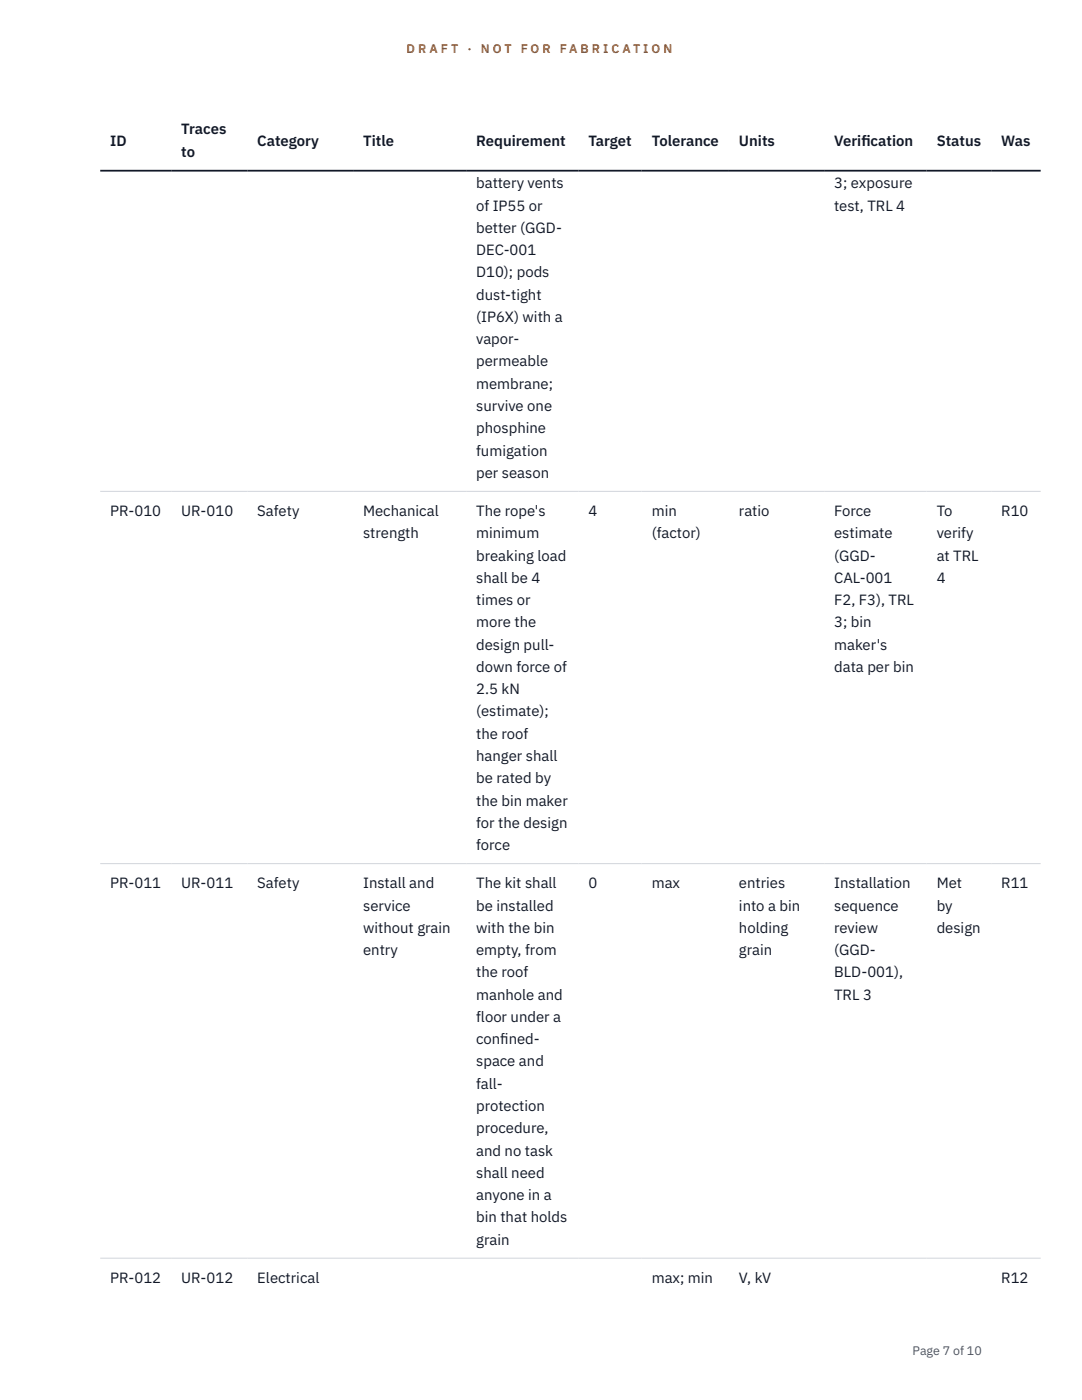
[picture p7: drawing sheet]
<svg xmlns="http://www.w3.org/2000/svg" width="216mm" height="279mm" viewBox="0 0 216 279" stroke-linecap="round" stroke-linejoin="round" font-family="sans-serif">
<defs><g id="words">
<g font-size="3" fill="#111827">
<text x="22" y="29.1">ID</text>
<text x="36.2" y="26.8">Traces</text>
<text x="51.3" y="29.1">Category</text>
<text x="72.5" y="29.1">Title</text>
<text x="95" y="29.1">Requirement</text>
<text x="117.4" y="29.1">Target</text>
<text x="130" y="29.1">Tolerance</text>
<text x="147.5" y="29.1">Units</text>
<text x="166.4" y="29.1">Verif</text>
<text x="171.9" y="29.1">ication</text>
<text x="186.9" y="29.1">Status</text>
<text x="199.8" y="29.1">Was</text>
<text x="36.2" y="31.3">to</text>
<text x="95" y="37.6">battery vents</text>
<text x="166.4" y="37.6">3; exposure</text>
<text x="95" y="42">of IP55 or</text>
<text x="95" y="46.5">better (GGD-</text>
<text x="166.4" y="42">test, TRL 4</text>
<text x="95" y="50.9">DEC-001</text>
<text x="95" y="55.4">D10); pods</text>
<text x="95" y="59.8">dust-tight</text>
<text x="95" y="64.2">(IP6X) with a</text>
<text x="95" y="68.7">vapor-</text>
<text x="95" y="73.1">permeable</text>
<text x="95" y="77.6">membrane;</text>
<text x="95" y="82">survive one</text>
<text x="95" y="86.5">phosphine</text>
<text x="95" y="90.9">fumigation</text>
<text x="95" y="95.4">per season</text>
<text x="22" y="103">PR-010</text>
<text x="36.2" y="103">UR-010</text>
<text x="51.3" y="103">Safety</text>
<text x="72.5" y="103">Mechanical</text>
<text x="72.5" y="107.4">strength</text>
<text x="95" y="103">The rope's</text>
<text x="95" y="107.4">minimum</text>
<text x="117.4" y="103">4</text>
<text x="130" y="103">min</text>
<text x="130" y="107.4">(factor)</text>
<text x="147.5" y="103">ratio</text>
<text x="166.4" y="103">Force</text>
<text x="166.4" y="107.4">estimate</text>
<text x="186.9" y="103">To</text>
<text x="186.9" y="107.4">verify</text>
<text x="199.8" y="103">R10</text>
<text x="95" y="111.9">breaking load</text>
<text x="166.4" y="111.9">(GGD-</text>
<text x="186.9" y="111.9">at TRL</text>
<text x="95" y="116.3">shall be 4</text>
<text x="166.4" y="116.3">CAL-001</text>
<text x="186.9" y="116.3">4</text>
<text x="95" y="120.8">times or</text>
<text x="95" y="125.2">more the</text>
<text x="166.4" y="120.8">F2, F3), TRL</text>
<text x="166.4" y="125.2">3; bin</text>
<text x="95" y="129.7">design pull-</text>
<text x="166.4" y="129.7">maker's</text>
<text x="95" y="134.1">down force of</text>
<text x="166.4" y="134.1">data per bin</text>
<text x="95" y="138.5">2.5 kN</text>
<text x="95" y="143">(estimate);</text>
<text x="95" y="147.4">the roof</text>
<text x="95" y="151.9">hanger shall</text>
<text x="95" y="156.3">be rated by</text>
<text x="95" y="160.8">the bin maker</text>
<text x="95" y="165.2">for the design</text>
<text x="95" y="169.7">force</text>
<text x="22" y="177.3">PR-011</text>
<text x="36.2" y="177.3">UR-011</text>
<text x="51.3" y="177.3">Safety</text>
<text x="72.5" y="177.3">Install and</text>
<text x="95" y="177.3">The kit shall</text>
<text x="117.4" y="177.3">0</text>
<text x="130" y="177.3">max</text>
<text x="147.5" y="177.3">entries</text>
<text x="166.4" y="177.3">Installation</text>
<text x="186.9" y="177.3">Met</text>
<text x="199.8" y="177.3">R11</text>
<text x="72.5" y="181.7">service</text>
<text x="95" y="181.7">be installed</text>
<text x="147.5" y="181.7">into a bin</text>
<text x="166.4" y="181.7">sequence</text>
<text x="186.9" y="181.7">by</text>
<text x="72.5" y="186.2">without grain</text>
<text x="72.5" y="190.6">entry</text>
<text x="95" y="186.2">with the bin</text>
<text x="95" y="190.6">empty, from</text>
<text x="147.5" y="186.2">holding</text>
<text x="147.5" y="190.6">grain</text>
<text x="166.4" y="186.2">review</text>
<text x="166.4" y="190.6">(GGD-</text>
<text x="186.9" y="186.2">design</text>
<text x="95" y="195.1">the roof</text>
<text x="166.4" y="195.1">BLD-001),</text>
<text x="95" y="199.5">manhole and</text>
<text x="95" y="203.9">floor under a</text>
<text x="166.4" y="199.5">TRL 3</text>
<text x="95" y="208.4">conf</text>
<text x="99.8" y="208.4">ined-</text>
<text x="95" y="212.8">space and</text>
<text x="95" y="217.3">fall-</text>
<text x="95" y="221.7">protection</text>
<text x="95" y="226.2">procedure,</text>
<text x="95" y="230.6">and no task</text>
<text x="95" y="235.1">shall need</text>
<text x="95" y="239.5">anyone in a</text>
<text x="95" y="244">bin that holds</text>
<text x="95" y="248.4">grain</text>
<text x="22" y="256">PR-012</text>
<text x="36.2" y="256">UR-012</text>
<text x="51.3" y="256">Electrical</text>
<text x="130" y="256">max; min</text>
<text x="147.5" y="256">V, kV</text>
<text x="199.8" y="256">R12</text>
</g>
<g font-size="2.5" fill="#b45309">
<text x="81.1" y="10.5">D R A F T</text>
<text x="93.3" y="10.5">·</text>
<text x="95.9" y="10.5">N O T</text>
<text x="103.9" y="10.5">F O R</text>
<text x="111.7" y="10.5">F A B R I C A T I O N</text>
</g>
<text font-size="2.5" fill="#4b5563" x="182.1" y="270.3">Page 7 of 10</text>
</g></defs>
<path d="M20 98.1h187.7M20 172.4h187.7M20 251.1h187.7" fill="none" stroke="#d1d5db" stroke-width=".2"/>
<path d="M20 34.1h187.7" fill="none" stroke="#111827" stroke-width=".35"/>
<use href="#words"/>
</svg>
